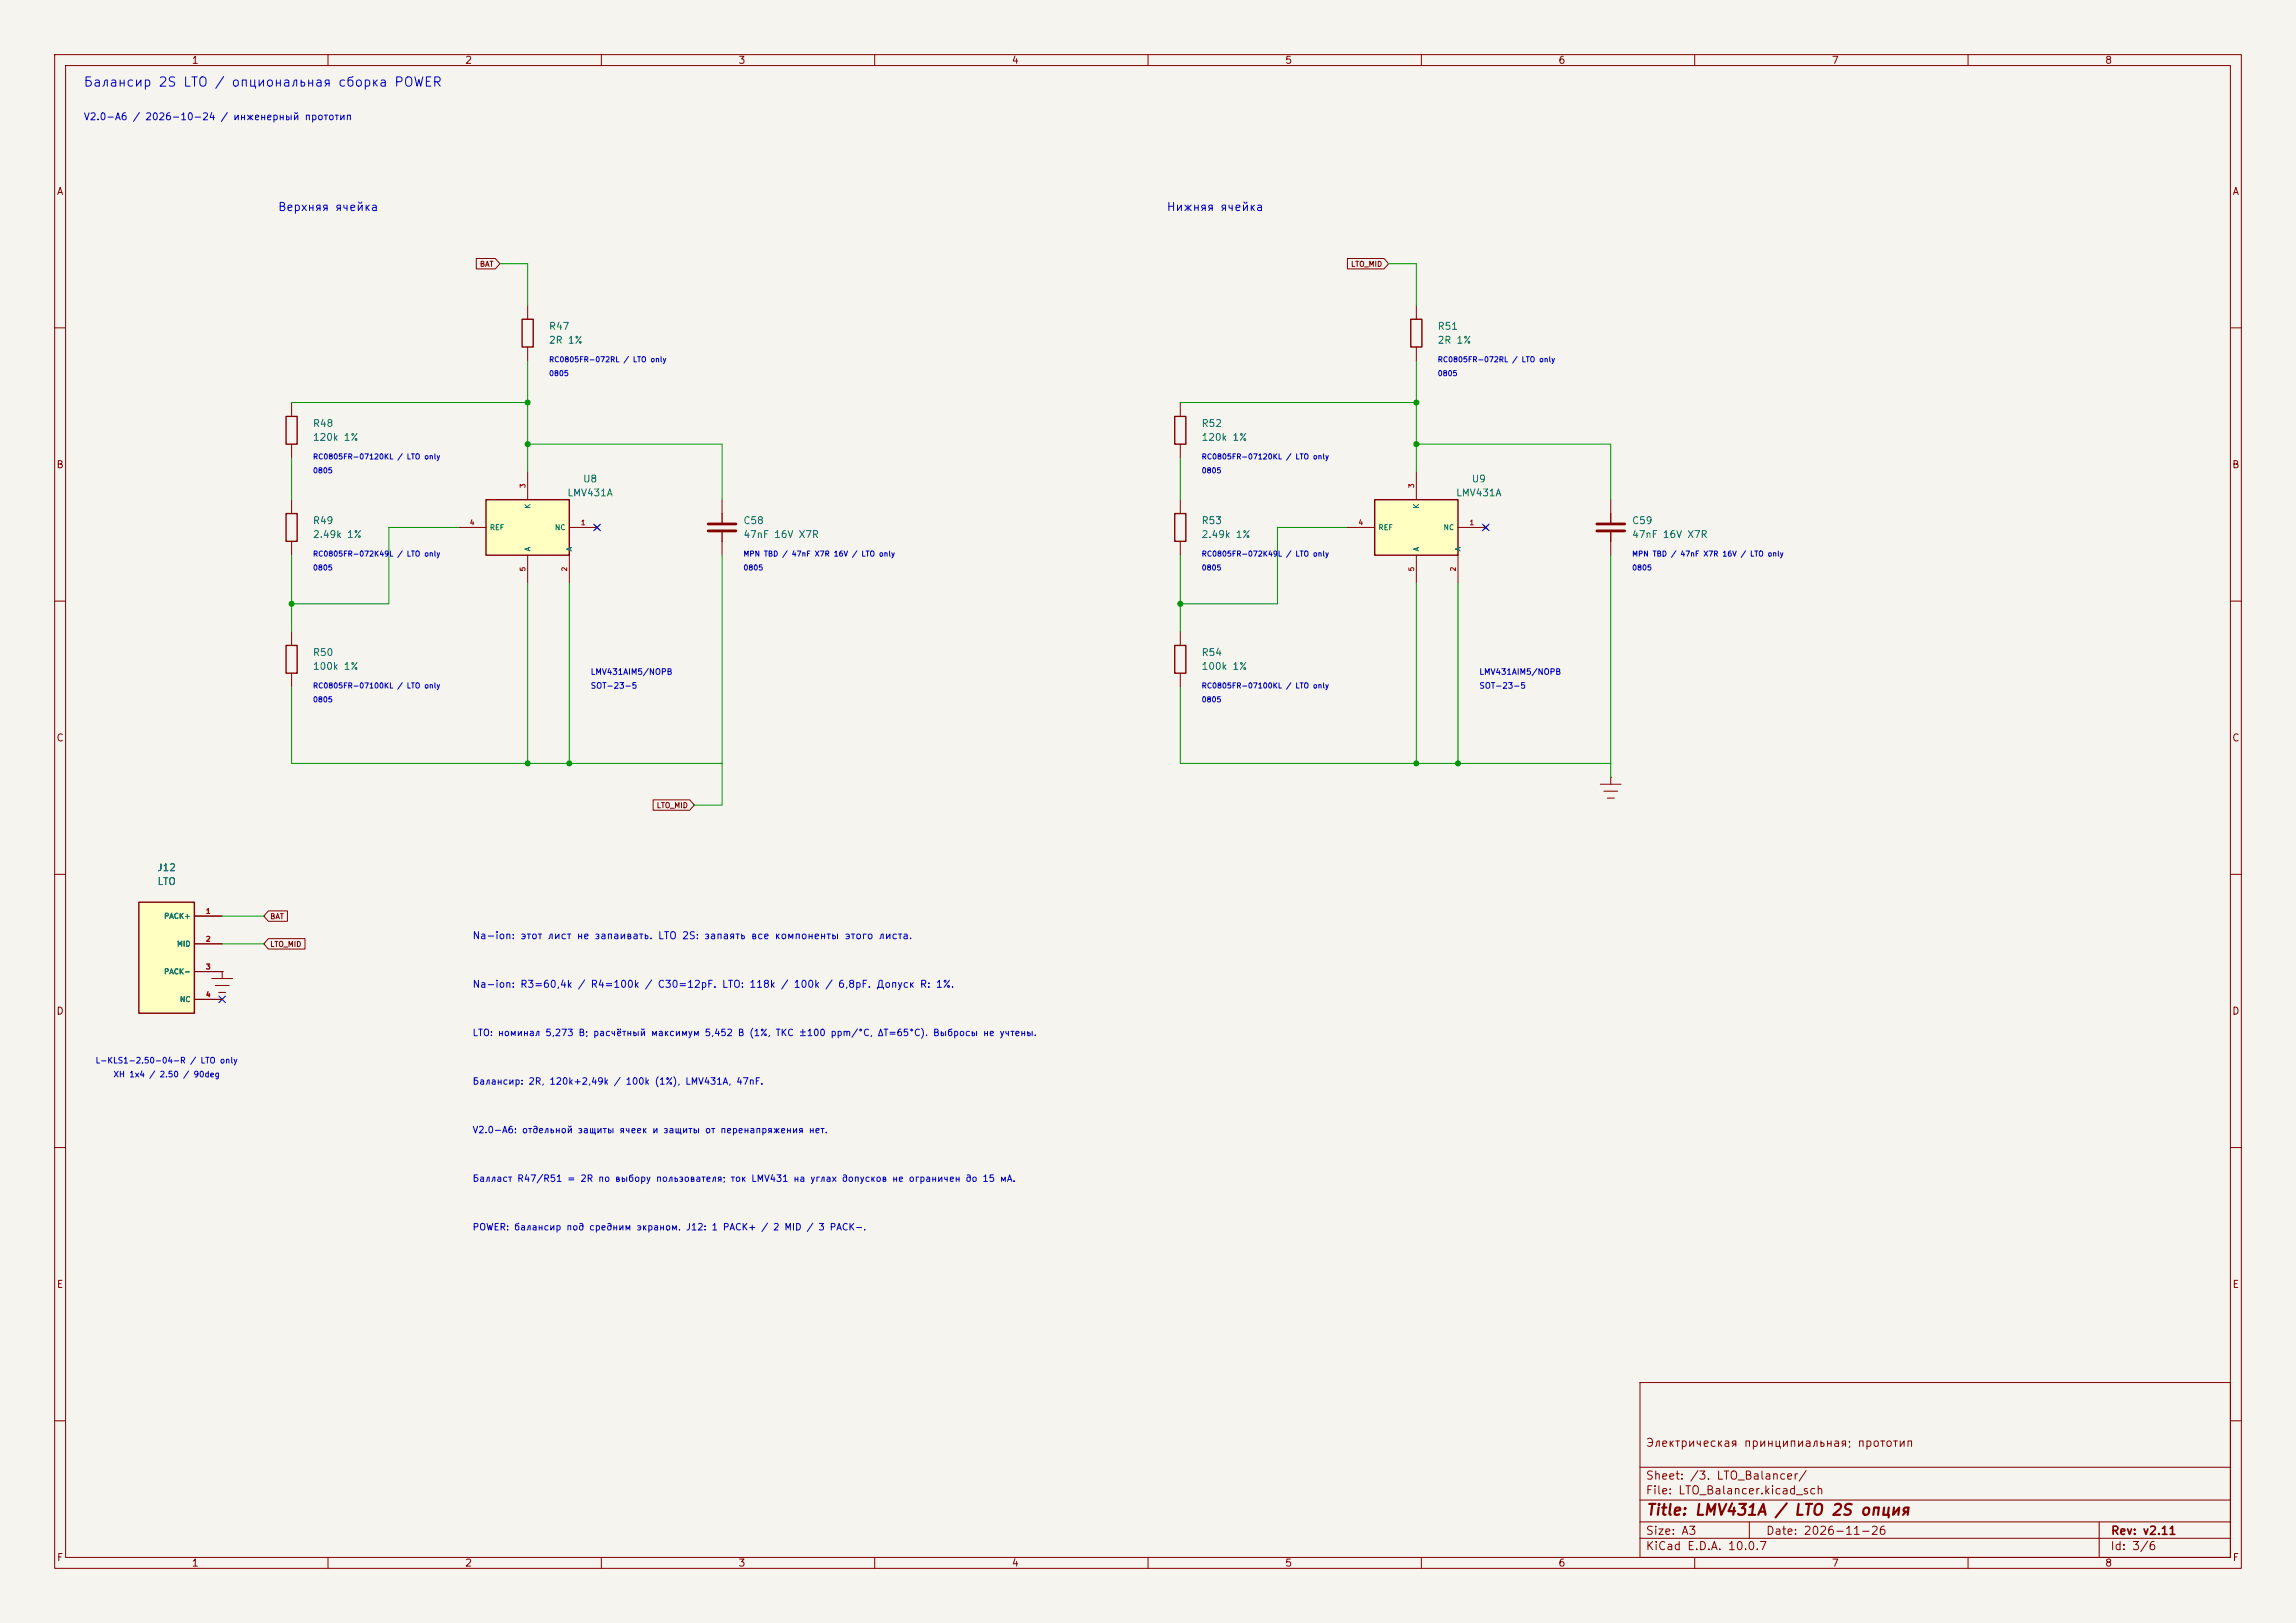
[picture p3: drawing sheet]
<svg xmlns="http://www.w3.org/2000/svg" width="420mm" height="297mm" viewBox="0 0 420 297" stroke-linecap="round" stroke-linejoin="round" font-family="sans-serif">
<defs><g id="words">
<text font-size="20.6" fill="#840000" x="25.3" y="185.5">J12</text>
<g font-size="10.4" fill="#840000">
<text x="88.8" y="101.7">U8</text>
<text x="251.3" y="101.7">U9</text>
</g>
<g font-size="5.3" fill="#840000">
<text x="129.3" y="99.2">C58</text>
<text x="291.8" y="99.2">C59</text>
</g>
<text font-size="2" fill="#840000" x="301" y="277.8">Title: LMV431A / LTO 2S опция</text>
<text font-size="1.7" fill="#0000c2" x="15.2" y="16.3">Балансир 2S LTO / опциональная сборка POWER</text>
<g font-size="1.5" fill="#0000c2">
<text x="50.8" y="39">Верхняя ячейка</text>
<text x="213.3" y="39">Нижняя ячейка</text>
</g>
<g font-size="1.5" fill="#840000">
<text x="300.9" y="265.1">Электрическая принципиальная; прототип</text>
<text x="300.9" y="273.8">File: LTO_Balancer.kicad_sch</text>
<text x="300.9" y="271.1">Sheet: /3. LTO_Balancer/</text>
<text x="300.9" y="281.2">Size: A3</text>
<text x="322.9" y="281.2">Date: 2026-11-26</text>
<text x="386" y="281.2">Rev: v2.11</text>
<text x="300.9" y="284">KiCad E.D.A. 10.0.7</text>
<text x="385.9" y="284">Id: 3/6</text>
</g>
<g font-size="1.3" fill="#840000">
<text x="35" y="12">1</text>
<text x="85" y="12">2</text>
<text x="135" y="12">3</text>
<text x="185" y="12">4</text>
<text x="235" y="12">5</text>
<text x="285" y="12">6</text>
<text x="335" y="12">7</text>
<text x="385" y="12">8</text>
<text x="10.3" y="36">A</text>
<text x="408.3" y="36">A</text>
<text x="10.2" y="86">B</text>
<text x="408.2" y="86">B</text>
<text x="10.2" y="136">C</text>
<text x="408.2" y="136">C</text>
<text x="10.2" y="186">D</text>
<text x="408.2" y="186">D</text>
<text x="10.3" y="236">E</text>
<text x="408.3" y="236">E</text>
<text x="10.3" y="286">F</text>
<text x="35" y="287">1</text>
<text x="85" y="287">2</text>
<text x="135" y="287">3</text>
<text x="185" y="287">4</text>
<text x="235" y="287">5</text>
<text x="285" y="287">6</text>
<text x="335" y="287">7</text>
<text x="385" y="287">8</text>
<text x="408.3" y="286">F</text>
</g>
<g font-size="1.3" fill="#0000c2">
<text x="15.2" y="22.3">V2.0-A6 / 2026-10-24 / инженерный прототип</text>
<text x="86.3" y="172.2">Na-ion: этот лист не запаивать. LTO 2S: запаять все компоненты этого листа.</text>
<text x="86.3" y="181.1">Na-ion: R</text>
<text x="95.1" y="181.1">​</text>
<text x="95.1" y="181.1">3</text>
<text x="95.1" y="181.1">=</text>
<text x="95.1" y="181.1">6</text>
<text x="95.1" y="181.1">0</text>
<text x="95.1" y="181.1">,</text>
<text x="95.1" y="181.1">4</text>
<text x="95.1" y="181.1">k</text>
<text x="105.6" y="181.1">/ R</text>
<text x="107.9" y="181.1">​</text>
<text x="107.9" y="181.1">4</text>
<text x="107.9" y="181.1">=</text>
<text x="107.9" y="181.1">1</text>
<text x="107.9" y="181.1">0</text>
<text x="107.9" y="181.1">k</text>
<text x="117.8" y="181.1">/ C</text>
<text x="120.2" y="181.1">​</text>
<text x="120.2" y="181.1">3</text>
<text x="120.2" y="181.1">0</text>
<text x="120.2" y="181.1">=</text>
<text x="120.2" y="181.1">1</text>
<text x="120.2" y="181.1">2</text>
<text x="120.2" y="181.1">p</text>
<text x="120.2" y="181.1">F</text>
<text x="120.2" y="181.1">.</text>
<text x="132" y="181.1">LTO: 118k / 100k / 6,8pF. Допуск R: 1%.</text>
</g>
<g font-size="1.3" fill="#006464">
<text x="100.3" y="60.7">R47</text>
<text x="100.3" y="63.2">2R 1%</text>
<text x="262.9" y="60.7">R51</text>
<text x="262.9" y="63.2">2R 1%</text>
<text x="57.1" y="78.4">R48</text>
<text x="57.1" y="81">120k 1%</text>
<text x="219.7" y="78.4">R52</text>
<text x="219.7" y="81">120k 1%</text>
<text x="106.6" y="88.6">U8</text>
<text x="269.1" y="88.6">U9</text>
<text x="103.7" y="91.1">LMV431A</text>
<text x="266.2" y="91.1">LMV431A</text>
<text x="57.1" y="96.2">R49</text>
<text x="57.1" y="98.8">2.49k 1%</text>
<text x="135.9" y="96.2">C58</text>
<text x="135.9" y="98.8">47nF 16V X7R</text>
<text x="219.7" y="96.2">R53</text>
<text x="219.7" y="98.8">2.49k 1%</text>
<text x="298.4" y="96.2">C59</text>
<text x="298.4" y="98.8">47nF 16V X7R</text>
<text x="57.1" y="120.3">R50</text>
<text x="57.1" y="122.9">100k 1%</text>
<text x="219.7" y="120.3">R54</text>
<text x="219.7" y="122.9">100k 1%</text>
<text x="28.7" y="159.7">J12</text>
<text x="28.7" y="159.7">J</text>
<text x="28.7" y="159.7">​</text>
<text x="28.7" y="159.7">1</text>
<text x="28.7" y="159.7">2</text>
<text x="28.7" y="162.3">LTO</text>
</g>
<g font-size="1.2" fill="#0000c2">
<text x="86.3" y="189.9">LTO: номинал 5,273 В; расчётный максимум 5,452 В (1%, ТКС ±100 ppm/°C, ΔT=65°C). Выбросы не учтены.</text>
<text x="86.3" y="198.8">Балансир: 2R, 120k+2,49k / 100k (1%), LMV431A, 47nF.</text>
<text x="86.3" y="207.7">V2.0-A6: отдельной защиты ячеек и защиты от перенапряжения нет.</text>
<text x="86.3" y="216.6">Балласт R</text>
<text x="94.5" y="216.6">​</text>
<text x="94.5" y="216.6">4</text>
<text x="94.5" y="216.6">7</text>
<text x="94.5" y="216.6">/</text>
<text x="94.5" y="216.6">R</text>
<text x="94.5" y="216.6">5</text>
<text x="94.5" y="216.6">1</text>
<text x="103.7" y="216.6">= 2R по выбору пользователя; ток LMV431 на углах допусков не ограничен до 15 мА.</text>
<text x="86.3" y="225.4">POWER: балансир под средним экраном. J</text>
<text x="125.4" y="225.4">​</text>
<text x="125.4" y="225.4">1</text>
<text x="125.4" y="225.4">2</text>
<text x="125.4" y="225.4">:</text>
<text x="130.1" y="225.4">1 PACK+ / 2 MID / 3 PACK-.</text>
</g>
<g font-size="1.1" fill="#0000c2">
<text x="107.9" y="123.7">LMV431AIM5/NOPB</text>
<text x="270.5" y="123.7">LMV431AIM5/NOPB</text>
<text x="107.9" y="126.3">SOT-23-5</text>
<text x="270.5" y="126.3">SOT-23-5</text>
<text x="17.4" y="194.9">L-KLS1-2.50-04-R / LTO only</text>
<text x="20.7" y="197.4">XH 1x4 / 2.50 / 90deg</text>
</g>
<g font-size="1" fill="#840000">
<text x="87.7" y="49">BAT</text>
<text x="247" y="49">LTO_MID</text>
<text x="120" y="148.1">LTO_MID</text>
<text x="49.3" y="173.5">LTO_MID</text>
<text x="49.3" y="168.4">BAT</text>
</g>
<g font-size="1" fill="#0000c2">
<text x="100.3" y="69">0805</text>
<text x="100.3" y="66.5">RC0805FR-072RL / LTO only</text>
<text x="262.9" y="66.5">RC0805FR-072RL / LTO only</text>
<text x="262.9" y="69">0805</text>
<text x="57.2" y="84.3">RC0805FR-07120KL / LTO only</text>
<text x="57.2" y="86.8">0805</text>
<text x="219.7" y="86.8">0805</text>
<text x="219.7" y="84.3">RC0805FR-07120KL / LTO only</text>
<text x="57.2" y="104.6">0805</text>
<text x="57.2" y="102.1">RC0805FR-072K49L / LTO only</text>
<text x="135.9" y="104.6">0805</text>
<text x="135.9" y="102.1">MPN TBD / 47nF X7R 16V / LTO only</text>
<text x="219.7" y="104.6">0805</text>
<text x="219.7" y="102.1">RC0805FR-072K49L / LTO only</text>
<text x="298.5" y="102.1">MPN TBD / 47nF X7R 16V / LTO only</text>
<text x="298.5" y="104.6">0805</text>
<text x="57.2" y="128.7">0805</text>
<text x="57.2" y="126.2">RC0805FR-07100KL / LTO only</text>
<text x="219.7" y="126.2">RC0805FR-07100KL / LTO only</text>
<text x="219.7" y="128.7">0805</text>
</g>
<g font-size="1" fill="#006464">
<text x="97.2" y="93.2" transform="rotate(-90 97.2 93.2)">K</text>
<text x="259.8" y="93.2" transform="rotate(-90 259.8 93.2)">K</text>
<text x="89.5" y="97.2">REF</text>
<text x="97.2" y="101" transform="rotate(-90 97.2 101)">A</text>
<text x="101.4" y="97.2">NC</text>
<text x="104.9" y="101" transform="rotate(-90 104.9 101)">A</text>
<text x="252.1" y="97.2">REF</text>
<text x="259.8" y="101" transform="rotate(-90 259.8 101)">A</text>
<text x="264" y="97.2">NC</text>
<text x="267.4" y="101" transform="rotate(-90 267.4 101)">A</text>
<text x="29.9" y="168.4">PACK+</text>
<text x="32.3" y="173.4">MID</text>
<text x="29.9" y="178.5">PACK-</text>
<text x="32.8" y="183.6">NC</text>
</g>
<g font-size=".9" fill="#a90000">
<text x="96.3" y="89.4" transform="rotate(-90 96.3 89.4)">3</text>
<text x="258.9" y="89.4" transform="rotate(-90 258.9 89.4)">3</text>
<text x="85.8" y="96.3">4</text>
<text x="106.2" y="96.3">1</text>
<text x="248.4" y="96.3">4</text>
<text x="268.7" y="96.3">1</text>
<text x="96.3" y="104.7" transform="rotate(-90 96.3 104.7)">5</text>
<text x="103.9" y="104.7" transform="rotate(-90 103.9 104.7)">2</text>
<text x="258.9" y="104.7" transform="rotate(-90 258.9 104.7)">5</text>
<text x="266.5" y="104.7" transform="rotate(-90 266.5 104.7)">2</text>
<text x="37.6" y="167.4">1</text>
<text x="37.6" y="172.5">2</text>
<text x="37.6" y="177.6">3</text>
<text x="37.6" y="182.7">4</text>
</g>
</g></defs>
<path d="M0 0h420v297h-420z" fill="#f5f4ef" stroke="#f5f4ef" stroke-width=".18"/>
<g fill="none" stroke="#840000" stroke-width=".18">
<path d="M10 10h400v277h-400zM12 12h396v273h-396zM60 10v2M110 10v2M160 10v2M210 10v2M260 10v2M310 10v2M360 10v2M87.1 47.3h3.5l.8 1-.8 .9h-3.5zM96.5 55.9v2.5M246.5 47.3h6.7l.8 1-.8 .9h-6.7z"/>
<path d="M259.1 55.9v2.5M10 60h2M53.3 73.7v2.5M96.5 63.5v2.5M215.9 73.7v2.5M259.1 63.5v2.5M408 60h2M53.3 81.3v2.5M53.3 91.4v2.6M53.3 99.1v2.5M83.8 96.5h5.1M96.5 86.4v5"/>
<path d="M104.1 96.5h5.1M108.8 96.1l.8 .8M109.6 96.1l-.8 .8M132.1 91.4v2.6M132.1 99.1v2.5M215.9 81.3v2.5M215.9 91.4v2.6M215.9 99.1v2.5M246.4 96.5h5.1M259.1 86.4v5M266.7 96.5h5.1M271.4 96.1l.8 .8"/>
<path d="M272.2 96.1l-.8 .8M294.6 91.4v2.6M294.6 99.1v2.5M10 110h2M53.3 115.6v2.5M96.5 101.6v5.1M104.1 101.6v5.1M215.9 115.6v2.5M259.1 101.6v5.1M266.7 101.6v5.1M408 110h2M53.3 123.2v2.5"/>
<path d="M215.9 123.2v2.5M10 160h2M119.5 146.4h6.7l.8 .9-.8 1h-6.7zM292.7 143.5h3.8M293.4 144.8h2.5M294 146.1h1.3M294.6 142.2h.1M294.6 142.2v1.3M408 160h2M49.1 171.8h6.7v1.9h-6.7l-.8-1zM49.1 166.7h3.5v1.9h-3.5l-.8-1zM10 210h2"/>
<path d="M408 210h2M300 253h108v32h-108zM10 260h2M300 278.5h108M300 274.5h108M300 268.5h108M320 278.5v3M384 278.5v6.5M408 260h2M60 285v2M110 285v2M160 285v2"/>
<path d="M210 285v2M260 285v2M300 281.5h108M310 285v2M360 285v2"/>
</g>
<path d="M95.5 58.4h2v5.1h-2zM258.1 58.4h2v5.1h-2zM52.3 76.2h2.1v5.1h-2.1zM214.9 76.2h2v5.1h-2zM52.3 94h2.1v5.1h-2.1zM214.9 94h2v5.1h-2zM52.3 118.1h2.1v5.1h-2.1zM214.9 118.1h2v5.1h-2z" fill="none" stroke="#840000" stroke-width=".25"/>
<g fill="none" stroke="#009600" stroke-width=".18">
<path d="M91.4 48.3h5.1v7.6M254 48.3h5.1v7.6M53.3 73.7h43.2M96.5 66v20.4M215.9 73.7h43.2M259.1 66v20.4M53.3 83.8v7.6M83.8 96.5h-12.7v14h-17.8M96.5 81.3h35.6v10.1M215.9 83.8v7.6M246.4 96.5h-12.7v14h-17.8M259.1 81.3h35.5v10.1"/>
<path d="M53.3 101.6v14M96.5 106.7v33M104.1 106.7v33M132.1 101.6v45.7h-5.1M215.9 101.6v14M259.1 106.7v33M266.7 106.7v33M294.6 101.6v40.6M53.3 125.7v14h78.8M215.9 125.7v14h78.7M40.6 167.6h7.7M40.6 172.7h7.7"/>
</g>
<path d="M108.6 95.9l1.2 1.2M109.8 95.9l-1.2 1.2M271.2 95.9l1.2 1.2M272.4 95.9l-1.2 1.2" fill="none" stroke="#000084" stroke-width=".18"/>
<g fill="#009600" stroke="#009600" stroke-width=".18">
<circle cx="104.1" cy="139.7" r=".46"/>
<circle cx="96.5" cy="139.7" r=".46"/>
<circle cx="259.1" cy="139.7" r=".46"/>
<circle cx="259.1" cy="73.7" r=".46"/>
<circle cx="259.1" cy="81.3" r=".46"/>
<circle cx="266.7" cy="139.7" r=".46"/>
<circle cx="96.5" cy="73.7" r=".46"/>
<circle cx="215.9" cy="110.5" r=".46"/>
<circle cx="53.3" cy="110.5" r=".46"/>
<circle cx="96.5" cy="81.3" r=".46"/>
</g>
<use href="#words"/>
</svg>
